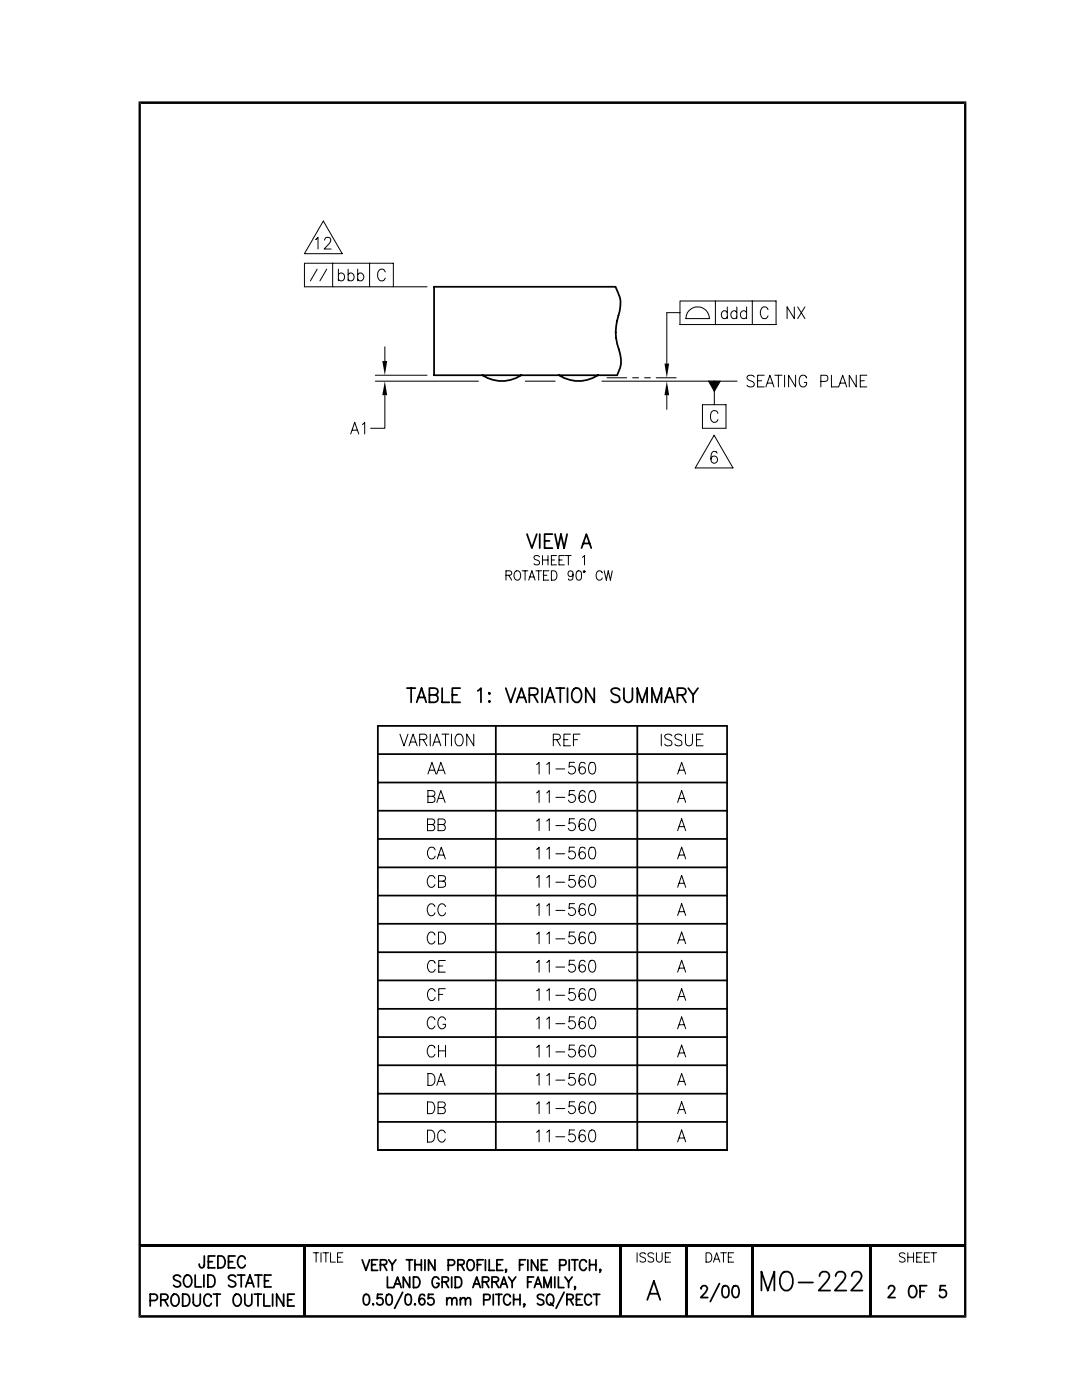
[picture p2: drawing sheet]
<svg xmlns="http://www.w3.org/2000/svg" width="216mm" height="279mm" viewBox="0 0 216 279" stroke-linecap="round" stroke-linejoin="round" font-family="sans-serif">
<g fill="none" stroke="#000" stroke-width=".35">
<path d="M86.6 57.2h36.2a6.2 6.2 0 0 1 .6 5.8 10.7 10.7 0 0 0 .3 7.7 5.3 5.3 0 0 1-.6 4.2h-36.5zM96.3 74.9a7 7 0 0 0 7.7 0M111.5 74.9a7.1 7.1 0 0 0 7.8 0M105.2 106.6l.9 2.8 1-2.8M107.7 106.6v2.8M108.7 107.9h.9M110.2 106.6h-1.5v2.8h1.5M110.7 106.6l.6 2.8 .6-2.8 .7 2.8 .6-2.8M116 109.4l1-2.8 1 2.8M116.4 108.5h1.2M81.2 137.3h1.7M82 137.3v2.9"/>
<path d="M83.5 139.2h1.2M85.7 138.7h1a.68 .68 0 0 0 .7-.7 .68 .68 0 0 0-.7-.7h-1v2.9h1a.75 .75 0 0 0 .7-.8 .75 .75 0 0 0-.7-.7M88.2 137.3v2.9h1.5M90.3 138.7h.9M91.8 137.3h-1.5v2.9h1.5M95.3 137.9l.7-.6v2.9M97.5 140l.2-.1 .1 .1-.1 .2zM97.7 138.3l.1 .1-.1 .2-.2-.2zM100.9 137.3l1 2.9 1-2.9M103.5 139.2h1.1M105.6 138.7l1.5-.1a.71 .71 0 0 0 .2-.8 .71 .71 0 0 0-.6-.5h-1.1v2.9M106.5 138.7l.8 1.5"/>
<path d="M108.2 137.3v2.9M109.1 139.2h1.3M111 137.3h1.6M111.8 137.3v2.9M113.2 137.3v2.9M114.3 137.7a.85 .85 0 0 1 .9-.4 .85 .85 0 0 1 .7 .7 1.7 1.7 0 0 1-.6 2.2 1.37 1.37 0 0 1-1.1-2.2zM118.6 137.3v2.9l-1.7-2.9v2.9M123.7 137.7a1.08 1.08 0 0 0-1.7 0 .78 .78 0 0 0 .5 .9l.7 .2a.71 .71 0 0 1 .2 1.2 1.06 1.06 0 0 1-1.4-.3M124.5 137.3v2.1a.85 .85 0 0 0 .8 .8 .85 .85 0 0 0 .9-.8v-2.1M133 139.2h1.2M135.2 138.7h1.1a.68 .68 0 0 0 .6-.7 .68 .68 0 0 0-.6-.7h-1.1v2.9M136 138.7l.9 1.5"/>
<path d="M137.3 137.3l1 1.4M138.3 138.7v1.5M139.3 137.3l-1 1.4M75.4 150.5h69.7M75.4 156.2h69.7M83.1 140.2l1-2.9 .9 2.9M98.9 144.9v84.6M103.1 140.2l1-2.9 .9 2.9M108.8 140.2l1-2.9 .9 2.9M127.2 140.2v-2.9l.9 2.9 1-2.9v2.9M127.2 144.9v84.6M130.1 140.2v-2.9l1 2.9 .9-2.9v2.9"/>
<path d="M132.6 140.2l1-2.9 1 2.9M75.4 167.4h69.7M75.4 173.1h69.7M75.4 178.7h69.7M75.4 161.8h69.7M75.4 184.4h69.7M75.4 190h69.7M75.4 195.7h69.7M75.4 201.3h69.7M75.4 207h69.7M75.4 218.3h69.7M75.4 212.6h69.7"/>
<path d="M75.4 229.5v-84.6h69.7v84.6M75.4 223.9h69.7M145.1 229.5h-69.7h69.7M30 259.5h.9a.65 .65 0 0 0 .5-.6 .65 .65 0 0 0-.5-.6h-.9v2.3M32.1 259.4h.9a.57 .57 0 0 0 .5-.6 .57 .57 0 0 0-.5-.5h-.9v2.3M32.8 259.4l.7 1.2M34.5 258.4l.2-.1a1.08 1.08 0 0 1 1 1.5 .81 .81 0 0 1-.8 .9 .81 .81 0 0 1-.8-.9 1.55 1.55 0 0 1 .4-1.4zM36 254.8a.75 .75 0 0 0-.8-.4 .75 .75 0 0 0-.6 .7l.2 .3 .8 .3a.56 .56 0 0 1 .4 .6 .56 .56 0 0 1-.5 .5h-.4l-.5-.3M36.4 258.3a1.25 1.25 0 0 1 1.4 .6 1.25 1.25 0 0 1-.2 1.4l-.5 .3h-.7zM36.8 254.8a.7 .7 0 0 1 .8-.3 .7 .7 0 0 1 .5 .6 1.17 1.17 0 0 1-.8 1.7l-.3-.1a1.51 1.51 0 0 1-.2-1.9zM38.6 258.3v1.7a.7 .7 0 0 0 .7 .7 .7 .7 0 0 0 .7-.7v-1.7M38.9 254.5v2.3h1.3"/>
<path d="M40.7 254.5v2.3M40.8 250.7v1.8a.57 .57 0 0 1-.6 .5 .66 .66 0 0 1-.4-.7M41.5 254.5a1.25 1.25 0 0 1 1.3 .6 1.25 1.25 0 0 1-.1 1.4l-.5 .3h-.7zM41.6 251.8h.8M42.2 258.9a.71 .71 0 0 0-1.1-.5 1.48 1.48 0 0 0 .2 2.2 .77 .77 0 0 0 .9-.5M42.6 258.3h1.4M42.9 250.7h-1.3v2.3h1.3M43.3 258.3v2.3M43.5 250.7h.7a1.25 1.25 0 0 1 .7 1.5 1.25 1.25 0 0 1-1.4 .8zM45.6 251.8h.8M46.9 258.4l.2-.1a1.08 1.08 0 0 1 1 1.5 .81 .81 0 0 1-.8 .9 .81 .81 0 0 1-.8-.9 1.55 1.55 0 0 1 .4-1.4zM46.9 250.7h-1.3v2.3h1.3"/>
<path d="M47 254.8a.78 .78 0 0 0-.8-.4 .78 .78 0 0 0-.6 .7l.2 .3 .8 .3a.56 .56 0 0 1 .4 .6 .56 .56 0 0 1-.5 .5h-.4l-.5-.3M47.4 254.5h1.5M48.1 254.5v2.3M48.9 258.3v1.7a.7 .7 0 0 0 .7 .7 .7 .7 0 0 0 .6-.7v-1.7M48.9 251.2a.7 .7 0 0 0-.7-.6 .7 .7 0 0 0-.7 .6 1.17 1.17 0 0 0 .9 1.8l.5-.5M49 256.8l.9-2.3 .8 2.3M49.4 256.1h.9M50.8 258.3h1.4M50.8 254.5h1.5M51.5 258.3v2.3M51.6 254.5v2.3M52.7 258.3v2.3h1.2"/>
<path d="M52.8 255.6h.8M54.1 254.5h-1.3v2.3h1.3M54.4 258.3v2.3M56.6 258.3v2.3l-1.4-2.3v2.3M57.4 259.4h.8M58.7 258.3h-1.3v2.3h1.3M72.3 251.4l.7 2.1 .7-2.1M72.7 258.4a.64 .64 0 0 1 1 .3 1.51 1.51 0 0 1-.5 1.7h-.2a1.21 1.21 0 0 1-.4-1.7zM74.2 252.4h.7M75.4 251.4h-1.2v2.1h1.2M75.9 252.4l1.1-.1 .2-.3-.1-.4-.4-.2h-.8v2.1M76.3 258.3h-.9l-.1 .9a.69 .69 0 0 1 1 0 .69 .69 0 0 1-.1 1 .69 .69 0 0 1-1-.2"/>
<path d="M76.5 252.4l.7 1.1M77.3 258.4a.64 .64 0 0 1 .9 .3 1.51 1.51 0 0 1-.5 1.7h-.1a1.21 1.21 0 0 1-.5-1.7zM77.3 254.8v2.2h1.3l.7-2.2 .8 2.2M77.6 251.4l.7 1M78.3 252.4v1.1M78.9 256.2h.9M79 251.4l-.7 1M80.3 257.9l-1.6 3.2M81.1 258.4a.64 .64 0 0 1 .9 .3 2.03 2.03 0 0 1-.2 1.6 .58 .58 0 0 1-.9-.3 2.03 2.03 0 0 1 .2-1.6zM81.1 251.4h1.2M81.7 251.4v2.1M81.7 254.8v2.2l-1.2-2.2v2.2"/>
<path d="M82.5 254.8a1.12 1.12 0 0 1 1.2 .7 1.12 1.12 0 0 1-.3 1.3l-.9 .2zM82.8 252.4h1.3M82.8 251.4v2.1M84.1 251.4v2.1M84.7 258.6a.53 .53 0 0 0-.8-.2 1.27 1.27 0 0 0 .3 2 .64 .64 0 0 0 .6-.8 .64 .64 0 0 0-.9-.4l-.3 .5M84.8 251.4v2.1M86.4 258.3h-.9l-.1 .9a.69 .69 0 0 1 1.1 0 .69 .69 0 0 1-.2 1 .69 .69 0 0 1-1-.2M86.8 251.4v2.1l-1.3-2.1v2.1M87.6 255.3a.7 .7 0 0 0-.8-.5 .7 .7 0 0 0-.6 .9 .97 .97 0 0 0 .9 1.3 .77 .77 0 0 0 .5-.9h-.5M88.2 255.8l1.1-.1a.48 .48 0 0 0 .2-.5 .48 .48 0 0 0-.5-.4h-.8v2.2M88.9 255.8l.6 1.2M89.2 259.4l.4-.4 .5 .1 .1 1.3"/>
<path d="M89.2 259v1.4M89.5 252.5h.8a.56 .56 0 0 0 .4-.5 .56 .56 0 0 0-.4-.6h-.8v2.1M90.1 254.8v2.2M90.2 259.4l.4-.4 .5 .1v1.3M90.8 254.8a1.11 1.11 0 0 1 1.3 .7 1.11 1.11 0 0 1-.4 1.3l-.9 .2zM91.4 252.4l1-.1a.48 .48 0 0 0 .2-.5 .48 .48 0 0 0-.4-.4h-.8v2.1M91.9 259.4l.4-.4 .5 .1 .1 1.3M91.9 259v1.4M92 252.4l.6 1.1M92.9 259.4l.4-.4 .5 .1 .1 1.3M93.5 251.5a.74 .74 0 0 1 1.1 .7 .97 .97 0 0 1-.9 1.3 1.38 1.38 0 0 1-.2-2zM94.4 257l.7-2.2 .7 2.2"/>
<path d="M94.7 256.2h.8M95.2 252.4h.8M96.3 255.8h.8a.49 .49 0 0 0 .4-.5 .49 .49 0 0 0-.4-.5h-.8v2.2M96.4 251.4h-1.2v2.1M96.5 259.4h.8a.56 .56 0 0 0 .5-.5 .56 .56 0 0 0-.5-.6h-.8v2.1M96.9 251.4v2.1M96.9 255.8l.6 1.2M97.6 251.4v2.1h1.1M98.2 255.8h.8a.49 .49 0 0 0 .5-.5 .49 .49 0 0 0-.5-.5h-.8v2.2M98.4 258.3v2.1M98.8 255.8l.7 1.2M98.9 258.3h1.3"/>
<path d="M99.1 252.4h.8M99.5 258.3v2.1M99.8 257l.7-2.2 .8 2.2M100.1 256.2h.9M100.3 251.4h-1.2v2.1h1.2M101 253.5v-.2v.3l-.1 .3M101.5 254.8l.7 1M101.9 258.8a.69 .69 0 0 0-.9-.5 .69 .69 0 0 0-.5 .8 .94 .94 0 0 0 .9 1.3l.5-.5M102.2 255.8v1.2M102.5 258.3v2.1M102.5 259.3h1.3M102.9 254.8l-.7 1"/>
<path d="M103.7 252.4h.7M103.8 258.3v2.1M104.9 251.4h-1.2v2.1M105.3 255.8h.7M105.3 251.4v2.1M106.5 254.8h-1.2v2.2M106.6 257l.8-2.2 .7 2.2M106.9 256.2h.9M107.3 251.4v2.1l-1.3-2.1v2.1M108 252.4h.8M108.5 258.6a.7 .7 0 0 0-.7-.3 .7 .7 0 0 0-.6 .5l.2 .3 .7 .3a.58 .58 0 0 1 .4 .7 .8 .8 0 0 1-1.3 0M108.5 257v-2.2l.8 2.2 .7-2.2v2.2"/>
<path d="M109.2 251.4h-1.2v2.1h1.2M109.4 258.4a.74 .74 0 0 1 1.1 .7 .93 .93 0 0 1-.9 1.3 1.34 1.34 0 0 1-.2-2zM110.7 254.8v2.2M111.4 254.8v2.2h1.1M111.7 252.5h.8a.56 .56 0 0 0 .5-.5 .56 .56 0 0 0-.5-.6h-.8v2.1M112.6 257.9l-1.6 3.2M112.7 254.8l.8 1M113.1 259.3l1.1-.1 .2-.3-.1-.4-.4-.2h-.8v2.1M113.5 255.8v1.2M113.6 251.4v2.1M113.7 259.3l.7 1.1M114 251.4h1.3"/>
<path d="M114.2 254.8l-.7 1M114.7 251.4v2.1M114.8 256.8l-.1 .2-.1-.2h.2l-.2 .5M115 259.3h.7M116.2 258.3h-1.2v2.1h1.2M117 251.9a.7 .7 0 0 0-.8-.5 .7 .7 0 0 0-.5 .8 .97 .97 0 0 0 .9 1.3l.4-.5M117.6 252.4h1.3M117.6 251.4v2.1M118 258.8a.69 .69 0 0 0-.8-.5 .69 .69 0 0 0-.5 .8 .93 .93 0 0 0 .9 1.3l.4-.5M118.4 258.3h1.3M118.9 251.4v2.1M119 258.3v2.1"/>
<path d="M119.8 253.4v.1l-.1-.1h.1l-.1 .5M129.2 259.4l1.3-3.7 1.2 3.7M129.7 258.2h1.6M139.9 257v.2v-.2a.65 .65 0 0 1 .8-.4l.3 .2 .1 .5-.3 .6-1 1.1h1.4M143.6 256.2l-1.9 3.6M144.4 256.7l.5-.1a1.1 1.1 0 0 1 .6 1.3l-.3 .9-.5 .2a1.1 1.1 0 0 1-.6-1.4zM146.4 256.7l.5-.1a1.34 1.34 0 0 1 .5 1.9l-.2 .3-.5 .2a1.54 1.54 0 0 1-.3-2.3zM151.9 257.6v-3.8l1.3 3.8 1.3-3.8v3.8M156.3 254a1.13 1.13 0 0 1 1.7 .7 2.23 2.23 0 0 1-.8 2.9 1.4 1.4 0 0 1-1.6-1.5 2.55 2.55 0 0 1 .7-2.1zM159.3 255.9h2.9M163.5 254.7a.91 .91 0 0 1 .7-.9h.6a.92 .92 0 0 1 .5 1.4l-1.9 2.4h2.3M166.8 254.7a.91 .91 0 0 1 .6-.9h.7a.94 .94 0 0 1 .4 1.4l-1.9 2.4h2.3"/>
<path d="M170 254.7a.88 .88 0 0 1 .6-.9h.7a.94 .94 0 0 1 .4 1.4l-1.9 2.4h2.3M177.3 257.2l.1-.4 .3-.2 .6 .1a.55 .55 0 0 1 .1 .8l-1.2 1.5h1.4M181.7 256.7a.83 .83 0 0 1 1.2 .8 .97 .97 0 0 1-.2 1.1 .97 .97 0 0 1-1 .2 1.57 1.57 0 0 1 0-2.1zM183.6 257.7h.8M184.9 256.6h-1.3v2.4M188.6 256.6h-.9l-.2 1a.78 .78 0 0 1 1.1 0 .78 .78 0 0 1 0 1.1 .78 .78 0 0 1-1.1 0v-.2M74.4 260.3h.1v.1zM82.7 260.3h.2l-.1 .1zM104.7 260.3l-.1 .1-.1-.1h.2l-.2 .5M109.9 260l.5 .6"/>
</g>
<g fill="none" stroke="#000" stroke-width=".2">
<path d="M62.9 47.8l.6-.4v2.3M63.3 53.7l-1.4 2.3M64.5 44.1l3.8 6.5h-7.6zM64.8 47.9l.2-.4a.67 .67 0 0 1 1 .3l-.3 .8-1 1.1h1.4M65.2 53.7l-1.4 2.3M66.4 52.5v4.7M67.5 54.8a.75 .75 0 0 1 1.3 .3 .75 .75 0 0 1-.9 .9l-.4-.3M67.5 53.7v2.3M69.5 54.8a.71 .71 0 0 1 1-.1 .71 .71 0 0 1 .1 1 .61 .61 0 0 1-.6 .4 .61 .61 0 0 1-.5-.4M69.5 53.7v2.3M71.4 54.8a.74 .74 0 0 1 1.1 0 .74 .74 0 0 1-.2 1.2 .59 .59 0 0 1-.9-.3M71.4 53.7v2.3"/>
<path d="M73.7 52.5v4.7M76.9 54.3a.78 .78 0 0 0-.9-.6 .78 .78 0 0 0-.6 .9 1.01 1.01 0 0 0 .1 1.1 1.01 1.01 0 0 0 1.1 .3l.3-.5M78.5 57.2v-4.7h-17.8v4.7h24.5M74.9 74.9h10.3M74.9 76.1h20.6M76.8 78.9v6.6h-2.8M76.8 69.2v2.9M104.8 76.1h6M120.1 76.1h27M121.1 75.4h4M126.2 75.4h1.2M128.6 75.4h1.2"/>
<path d="M130.9 75.4h4M133.1 78.9v2.8M135.7 60.1h19.2v4.7h-19.2zM135.7 62.4h-2.6v10.2M137.5 61.9a2.34 2.34 0 0 1 2.6-.5 2.34 2.34 0 0 1 1.5 2.2h-4.7l.3-1.2zM141.4 76.1h2.3l-1.2 2zM142.5 76.1v4.7M142.7 60.1v4.7M145.1 62.4a.71 .71 0 0 0-1-.2 .71 .71 0 0 0-.1 1 .6 .6 0 0 0 .6 .4 .6 .6 0 0 0 .5-.4M145.1 61.3v2.3M147 62.4a.71 .71 0 0 0-1-.2 .71 .71 0 0 0-.1 1 .61 .61 0 0 0 .6 .4 .61 .61 0 0 0 .5-.4M147 61.3v2.3"/>
<path d="M149 62.4a.75 .75 0 0 0-1.3 .2 .75 .75 0 0 0 .8 1l.5-.4M149 61.3v2.3M150.1 60.1v4.7M150.5 75.2a.79 .79 0 0 0-.8-.3 .79 .79 0 0 0-.6 .5l.4 .5a1.14 1.14 0 0 1 1 .6v.4a.89 .89 0 0 1-1.4 0M151.2 76h.8M152.5 74.9h-1.3v2.3h1.3M152.8 77.2l.8-2.3 .8 2.3M153.1 76.5h1M153.2 61.8v-.2a.72 .72 0 0 0-1.1-.3 1.45 1.45 0 0 0 .2 2.3l.7-.1 .2-.5M154.6 74.9h1.4M155.3 74.9v2.3M156.5 74.9v2.3"/>
<path d="M158.5 61.3v2.3l-1.4-2.3v2.3M158.7 74.9v2.3l-1.3-2.3v2.3M159.2 61.3l1.4 2.3M160.6 61.3l-1.4 2.3M161 75.4a.76 .76 0 0 0-1-.5 .76 .76 0 0 0-.5 .9 .98 .98 0 0 0 .1 1 .98 .98 0 0 0 1.1 .3l.3-.4v-.4h-.5M163.8 76.1l1.2-.1 .2-.4-.2-.6-1.2-.1v2.3M165.9 74.9v2.3h1.4l.8-2.3 .9 2.3M167.6 76.5h1M170.9 74.9v2.3l-1.4-2.3v2.3M171.7 76h.8M173 74.9h-1.3v2.3h1.3M70 86.6l.8-2.3 .8 2.3"/>
<path d="M70.3 85.9h1M72.3 84.7l.5-.4v2.3M140.2 80.8h4.7v4.7h-4.7zM142.5 86.9l3.8 6.5h-7.6zM143.1 90.4a.6 .6 0 0 0-.9-.2 2 2 0 0 0 0 2.1 .67 .67 0 0 0 .9-.2 .67 .67 0 0 0-.4-1 .67 .67 0 0 0-.8 .6M143.3 82.5a.76 .76 0 0 0-.9-.5 .76 .76 0 0 0-.6 .8 1.02 1.02 0 0 0 .9 1.5l.6-.6M101 114.8l.9-.1 .2-.2-.1-.4-.3-.2h-.7v1.9M101.5 114.8l.6 1M102.7 114.2a.63 .63 0 0 1 .8-.2 .63 .63 0 0 1 .4 .6 .78 .78 0 0 1-.1 .9 .78 .78 0 0 1-.9 .2 1.22 1.22 0 0 1-.2-1.5zM104.2 113.9h1.1M104.8 113.9v1.9M105.5 115.8l.6-1.9 .7 1.9"/>
<path d="M105.7 115.1h.9M106.9 113.9h1.2M107.5 113.9v1.9M107.7 111.1a.6 .6 0 0 0-.7-.3 .6 .6 0 0 0-.4 .5l.1 .3 .8 .3a.45 .45 0 0 1 .1 .5 .45 .45 0 0 1-.3 .3l-.6-.1-.1-.1M108.2 110.9v1.8M108.2 111.8h1.1M108.5 114.8h.6M109.3 110.9v1.8M109.5 113.9h-1v1.9h1M110 113.9a1 1 0 0 1 1.1 .6 1 1 0 0 1-.3 1.2l-.8 .1zM110 111.8h.7M111 110.9h-1v1.8h1"/>
<path d="M111.5 111.8h.7M112.6 110.9h-1.1v1.8h1.1M112.8 110.9h1.2M113.4 110.9v1.8M114.3 114.6a.51 .51 0 0 1-.5 .5 .51 .51 0 0 1-.5-.6l.1-.3a.51 .51 0 0 1 .9 0v1.2a.58 .58 0 0 1-.8 .3l-.1-.2M115.2 114a.54 .54 0 0 1 .8 .3v1.1a.52 .52 0 0 1-.5 .4 .52 .52 0 0 1-.5-.4 1.64 1.64 0 0 1 .2-1.4zM116.2 111.2l.4-.3v1.8M116.7 114v.1v-.1h-.3v.2h.3v-.1M120.2 114.3a.63 .63 0 0 0-.8-.4 .63 .63 0 0 0-.4 .7 .78 .78 0 0 0 .1 .9 .78 .78 0 0 0 .8 .2l.3-.3M120.6 113.9l.4 1.9 .4-1.9 .4 1.9 .4-1.9M79.8 146.5l.8 2.3 .8-2.3M81.6 148.8l.8-2.3 .8 2.3"/>
<path d="M81.9 148.1h1M83.7 147.6h1a.56 .56 0 0 0 .5-.4 .56 .56 0 0 0-.2-.6l-1.3-.1v2.3M84.5 147.6l.7 1.2M85.4 158.9l1.2-.1a.57 .57 0 0 0 .2-.6 .57 .57 0 0 0-.5-.4h-.9v2.3l1.2-.1a.62 .62 0 0 0 .2-.6 .62 .62 0 0 0-.5-.5M85.4 154.5l.8-2.4 .8 2.4M85.7 153.7h1M85.9 146.5v2.3M86.4 148.8l.8-2.3 .8 2.3M86.7 148.1h1M87.2 154.5l.8-2.4 .8 2.4M87.5 159.3h1M87.5 153.7h1"/>
<path d="M88.2 146.5h1.4M88.9 146.5v2.3M90.1 146.5v2.3M91.2 146.6l.6-.1a1.4 1.4 0 0 1 0 2.3 1.19 1.19 0 0 1-1-.7 1.19 1.19 0 0 1 .2-1.2zM94.5 146.5v2.3l-1.4-2.3v2.3M107.1 152.6l.5-.5v2.4M107.1 158.2l.5-.4v2.3M109.1 152.6l.5-.5v2.4M109.1 158.2l.5-.4v2.3M110.4 147.6l1.2-.1a.54 .54 0 0 0 .2-.6 .54 .54 0 0 0-.5-.4h-.9v2.3M110.9 153.5h1.8M110.9 159.1h1.8"/>
<path d="M111.1 147.6l.7 1.2M112.5 147.6h.8M113.8 146.5h-1.3v2.3h1.3M114.4 147.6h.8M114.6 152.1h-1l-.1 1a.78 .78 0 0 1 1.2 .1 .78 .78 0 0 1-.2 1.1 .78 .78 0 0 1-1.1-.2M114.6 157.8h-1l-.1 1a.77 .77 0 0 1 1.2 0 .77 .77 0 0 1-.2 1.2 .77 .77 0 0 1-1.1-.3M115.7 146.5h-1.3v2.3M116.8 152.4a.68 .68 0 0 0-1-.2 1.5 1.5 0 0 0 .3 2.3 .71 .71 0 0 0 .7-.9 .71 .71 0 0 0-1-.5l-.3 .6M116.8 158.1a.6 .6 0 0 0-1-.2 1.52 1.52 0 0 0 .3 2.2 .71 .71 0 0 0 .7-.8 .71 .71 0 0 0-1-.5l-.3 .5M117.8 152.2a.66 .66 0 0 1 .9 .4 2 2 0 0 1-.1 1.7 .66 .66 0 0 1-1-.2 1.91 1.91 0 0 1 .2-1.9zM117.8 157.9l.5-.1a1.39 1.39 0 0 1 .4 1.9l-.1 .3-.5 .1a1.54 1.54 0 0 1-.3-2.2zM132 146.5v2.3"/>
<path d="M134.1 146.9a.79 .79 0 0 0-.8-.4 .79 .79 0 0 0-.7 .6l.2 .3 .8 .3a.56 .56 0 0 1 .5 .6 .56 .56 0 0 1-.5 .5h-.8l-.2-.3M135.2 154.5l.8-2.4 .8 2.4M135.5 159.3h1M135.5 153.7h1M136.1 146.9a.76 .76 0 0 0-.8-.4 .76 .76 0 0 0-.6 .6l.2 .3 .8 .3a.56 .56 0 0 1 .4 .6 .56 .56 0 0 1-.5 .5h-.7l-.2-.3M136.8 146.5v1.7a.7 .7 0 0 0 .7 .7 .7 .7 0 0 0 .7-.7v-1.7M139 147.6h.8M140.3 146.5h-1.3v2.3h1.3M85.3 164.5h.9a.55 .55 0 0 0 .6-.5 .55 .55 0 0 0-.6-.6h-.9v2.4h.9a.62 .62 0 0 0 .6-.6 .62 .62 0 0 0-.6-.7M86.8 175.3l-.1-.2a.72 .72 0 0 0-1-.3 1.45 1.45 0 0 0 .2 2.3 .78 .78 0 0 0 .9-.6M86.8 169.6a.71 .71 0 0 0-.7-.5 .71 .71 0 0 0-.7 .5 1.06 1.06 0 0 0 0 1.3 1.06 1.06 0 0 0 1.1 .4l.3-.4M87.2 160.1l.8-2.3 .8 2.3"/>
<path d="M87.2 171.4l.9-2.3 .8 2.3M87.4 164.5h.9a.55 .55 0 0 0 .6-.5 .55 .55 0 0 0-.6-.6h-.9v2.4h.9a.62 .62 0 0 0 .6-.6 .62 .62 0 0 0-.6-.7M87.5 175.9l1.2-.2a.54 .54 0 0 0 .2-.6 .54 .54 0 0 0-.5-.3h-.9v2.3l1.2-.1a.62 .62 0 0 0 .2-.7 .62 .62 0 0 0-.5-.4M87.5 170.6h1.1M107.1 163.9l.5-.5v2.4M107.1 169.5l.5-.4v2.3M107.1 175.2l.5-.5v2.4M109.1 163.9l.5-.5v2.4M109.1 169.5l.5-.4v2.3M109.1 175.2l.5-.5v2.4M110.9 164.8h1.8M110.9 170.4h1.8"/>
<path d="M110.9 176.1h1.8M114.6 163.4h-1l-.1 1a.77 .77 0 0 1 1.2 .1 .77 .77 0 0 1-.2 1.1 .77 .77 0 0 1-1.1-.3M114.6 169.1h-1l-.1 1a.77 .77 0 0 1 1.2 0 .77 .77 0 0 1-.2 1.2 .77 .77 0 0 1-1.1-.3M114.6 174.7h-1l-.1 1a.77 .77 0 0 1 1.2 .1 .77 .77 0 0 1-.2 1.1 .77 .77 0 0 1-1.1-.3M116.8 163.7a.6 .6 0 0 0-1-.2 1.52 1.52 0 0 0 .3 2.3 .71 .71 0 0 0 .7-.9 .71 .71 0 0 0-1-.5l-.3 .6M116.8 169.4a.65 .65 0 0 0-1-.2 2.08 2.08 0 0 0 0 2.1 .69 .69 0 0 0 1-.6 .69 .69 0 0 0-1-.6l-.3 .5M116.8 175a.6 .6 0 0 0-1-.2 1.52 1.52 0 0 0 .3 2.3 .71 .71 0 0 0 .7-.9 .71 .71 0 0 0-1-.5l-.3 .6M117.8 163.5l.5-.1a1.39 1.39 0 0 1 .4 1.9l-.1 .4-.5 .1a1.54 1.54 0 0 1-.3-2.3zM117.8 169.2a.66 .66 0 0 1 .9 .3 2.1 2.1 0 0 1-.1 1.8 .71 .71 0 0 1-1-.3 1.94 1.94 0 0 1 .2-1.8zM117.8 174.8l.5-.1a1.39 1.39 0 0 1 .4 1.9l-.1 .4-.5 .1a1.54 1.54 0 0 1-.3-2.3zM135.2 160.1l.8-2.3 .8 2.3M135.2 165.8l.8-2.4 .8 2.4"/>
<path d="M135.2 171.4l.8-2.3 .8 2.3M135.2 177.1l.8-2.4 .8 2.4M135.5 170.6h1M135.5 165h1M135.5 176.3h1M86.8 180.9a.72 .72 0 0 0-1.1-.4 1.46 1.46 0 0 0 .2 2.3 .76 .76 0 0 0 .9-.6M86.8 186.6a.71 .71 0 0 0-1.1-.5 1.45 1.45 0 0 0 .2 2.3 .78 .78 0 0 0 .9-.6M86.8 192.2a.71 .71 0 0 0-.7-.5 .71 .71 0 0 0-.7 .5 1.06 1.06 0 0 0 0 1.3 1.06 1.06 0 0 0 1.1 .4l.3-.4M86.8 197.9a.71 .71 0 0 0-.7-.6 .71 .71 0 0 0-.7 .6 1.45 1.45 0 0 0 .5 1.8 .75 .75 0 0 0 .9-.6M87.5 186a1.25 1.25 0 0 1 1.4 .7 1.25 1.25 0 0 1-.4 1.6l-1 .1zM87.5 192.8h.8M87.5 198.5h.8"/>
<path d="M88.9 191.7h-1.4v2.3h1.4M88.9 197.3h-1.4v2.4M88.9 180.9a.72 .72 0 0 0-1.1-.4 1.46 1.46 0 0 0 .2 2.3 .76 .76 0 0 0 .9-.6M107.1 180.8l.5-.5v2.4M107.1 186.4l.5-.4v2.3M107.1 192.1l.5-.5v2.4M107.1 197.7l.5-.4v2.3M109.1 180.8l.5-.5v2.4M109.1 186.4l.5-.4v2.3M109.1 192.1l.5-.5v2.4M109.1 197.7l.5-.4v2.3M110.9 181.7h1.8"/>
<path d="M110.9 187.4h1.8M110.9 193h1.8M110.9 198.6h1.8M114.6 180.3h-1l-.1 1.1a.77 .77 0 0 1 1.2 0 .77 .77 0 0 1-.2 1.1 .77 .77 0 0 1-1.1-.3M114.6 186h-1l-.1 1a.77 .77 0 0 1 1.2 .1 .77 .77 0 0 1-.2 1.1 .77 .77 0 0 1-1.1-.3M114.6 191.6h-1l-.1 1.1a.77 .77 0 0 1 1.2 0 .77 .77 0 0 1-.2 1.1 .77 .77 0 0 1-1.1-.3M114.6 197.3h-1l-.1 1a.78 .78 0 0 1 1.2 0 .78 .78 0 0 1-.2 1.2 .78 .78 0 0 1-1.1-.3M116.8 180.7a.6 .6 0 0 0-1-.2 1.5 1.5 0 0 0 .3 2.2 .71 .71 0 0 0 .7-.9 .71 .71 0 0 0-1-.4l-.3 .5M116.8 186.4a.65 .65 0 0 0-1-.3 2.08 2.08 0 0 0 0 2.2 .69 .69 0 0 0 1-.7 .69 .69 0 0 0-1-.6l-.3 .6M116.8 192a.6 .6 0 0 0-1-.2 1.52 1.52 0 0 0 .3 2.2 .71 .71 0 0 0 .7-.9 .71 .71 0 0 0-1-.4l-.3 .5M116.8 197.7a.65 .65 0 0 0-1-.3 2.06 2.06 0 0 0 0 2.2 .71 .71 0 0 0 1-.7 .71 .71 0 0 0-1-.6l-.3 .6M117.8 180.5l.5-.2a1.39 1.39 0 0 1 .4 1.9l-.1 .4-.5 .1a1.54 1.54 0 0 1-.3-2.2z"/>
<path d="M117.8 186.1a.66 .66 0 0 1 .9 .3 2.07 2.07 0 0 1-.1 1.9 .71 .71 0 0 1-1-.4 1.94 1.94 0 0 1 .2-1.8zM117.8 191.8l.5-.2a1.39 1.39 0 0 1 .4 1.9l-.1 .4-.5 .1a1.54 1.54 0 0 1-.3-2.2zM117.8 197.4a.66 .66 0 0 1 .9 .3 2.1 2.1 0 0 1-.1 1.9 .71 .71 0 0 1-1-.4 1.91 1.91 0 0 1 .2-1.8zM135.2 182.7l.8-2.4 .8 2.4M135.2 188.3l.8-2.3 .8 2.3M135.2 194l.8-2.4 .8 2.4M135.2 199.6l.8-2.3 .8 2.3M135.5 181.9h1M135.5 187.6h1M135.5 193.2h1M135.5 198.9h1M85.3 219.9h.7a1.28 1.28 0 0 1 .8 1.2 1.28 1.28 0 0 1-.8 1.1h-.7z"/>
<path d="M85.4 214.2a1.25 1.25 0 0 1 1.4 .8 1.25 1.25 0 0 1-.4 1.5l-1 .1zM86.8 203.5a.71 .71 0 0 0-1.1-.4 1.45 1.45 0 0 0 .2 2.2 .78 .78 0 0 0 .9-.5M86.8 209.2l-.1-.2a.72 .72 0 0 0-1-.3 1.45 1.45 0 0 0 .2 2.2h.6l.3-.5M87.2 216.6l.8-2.4 .8 2.4M87.5 208.6v2.3M87.5 209.7h1.4M87.5 215.8h1M88.9 203.5a.71 .71 0 0 0-1.1-.4 1.45 1.45 0 0 0 .2 2.2 .76 .76 0 0 0 .9-.9h-.5M88.9 208.6v2.3M107.1 203.4l.5-.5v2.4M107.1 209l.5-.4v2.3M107.1 214.7l.5-.5v2.4"/>
<path d="M109.1 203.4l.5-.5v2.4M109.1 209l.5-.4v2.3M109.1 214.7l.5-.5v2.4M110.9 204.3h1.8M110.9 209.9h1.8M110.9 215.6h1.8M114.6 202.9h-1l-.1 1.1a.77 .77 0 0 1 1.2 0 .77 .77 0 0 1-.2 1.1 .77 .77 0 0 1-1.1-.2M114.6 208.6h-1l-.1 1a.77 .77 0 0 1 1.2 0 .77 .77 0 0 1-.2 1.2 .77 .77 0 0 1-1.1-.3M114.6 214.2h-1l-.1 1.1a.77 .77 0 0 1 1.2 0 .77 .77 0 0 1-.2 1.1 .77 .77 0 0 1-1.1-.2M114.6 219.9h-1l-.1 1a.77 .77 0 0 1 1.2 0 .77 .77 0 0 1-.2 1.2 .77 .77 0 0 1-1.1-.3M116.8 203.3a.6 .6 0 0 0-1-.2 1.52 1.52 0 0 0 .3 2.2 .71 .71 0 0 0 .7-.8 .71 .71 0 0 0-1-.5l-.3 .5M116.8 208.9a.6 .6 0 0 0-1-.2 1.52 1.52 0 0 0 .3 2.2 .7 .7 0 0 0 .8-.5 .7 .7 0 0 0-.6-.8 .7 .7 0 0 0-.8 .5"/>
<path d="M116.8 214.6a.65 .65 0 0 0-1-.3 2.08 2.08 0 0 0 0 2.2 .69 .69 0 0 0 1-.6 .69 .69 0 0 0-1-.6l-.3 .5M117.8 203.1l.5-.2a1.39 1.39 0 0 1 .4 2l-.1 .3-.5 .1a1.54 1.54 0 0 1-.3-2.2zM117.8 208.7l.5-.1a1.39 1.39 0 0 1 .4 1.9l-.1 .3-.5 .1a1.54 1.54 0 0 1-.3-2.2zM117.8 214.3a.66 .66 0 0 1 .9 .4 2.1 2.1 0 0 1-.1 1.8 .71 .71 0 0 1-1-.3 1.94 1.94 0 0 1 .2-1.9zM135.2 205.3l.8-2.4 .8 2.4M135.2 210.9l.8-2.3 .8 2.3M135.2 216.6l.8-2.4 .8 2.4M135.5 215.8h1M135.5 204.5h1M135.5 210.1h1M85.3 225.6a1.21 1.21 0 0 1 1.5 1.1 1.21 1.21 0 0 1-1.5 1.2zM87.4 221h.9a.55 .55 0 0 0 .6-.5 .55 .55 0 0 0-.6-.6h-.9v2.3h.9a.62 .62 0 0 0 .6-.6 .62 .62 0 0 0-.6-.6"/>
<path d="M88.9 226.1a.72 .72 0 0 0-1.1-.4 1.46 1.46 0 0 0 .1 2.2 .76 .76 0 0 0 1-.6M107.1 220.3l.5-.4v2.3M107.1 226l.5-.5v2.4M109.1 220.3l.5-.4v2.3M109.1 226l.5-.5v2.4M110.9 221.2h1.8M110.9 226.9h1.8M114.6 225.5h-1l-.1 1a.77 .77 0 0 1 1.2 .1 .77 .77 0 0 1-.2 1.1 .77 .77 0 0 1-1.1-.3M116.8 220.2a.6 .6 0 0 0-1-.2 1.52 1.52 0 0 0 .3 2.2 .71 .71 0 0 0 .7-.8 .71 .71 0 0 0-1-.5l-.3 .5M116.8 225.8a.6 .6 0 0 0-1-.2 1.5 1.5 0 0 0 .3 2.3 .71 .71 0 0 0 .7-.9 .71 .71 0 0 0-1-.5l-.3 .6M117.8 220l.5-.1a1.39 1.39 0 0 1 .4 1.9l-.1 .3-.5 .1a1.54 1.54 0 0 1-.3-2.2zM117.8 225.6l.5-.1a1.39 1.39 0 0 1 .4 1.9l-.1 .4-.5 .1a1.54 1.54 0 0 1-.3-2.3z"/>
<path d="M135.2 222.2l.8-2.3 .8 2.3M135.2 227.9l.8-2.4 .8 2.4M135.5 221.4h1M135.5 227.1h1M62.5 250h1.1M63.1 250v1.9M64.1 250v1.9M64.4 250h1.2M65 250v1.9M66 250v1.9h.9M67.4 250.9h.6M68.4 250h-1v1.9h1"/>
<path d="M127.1 250v1.9M128.8 250.3a.64 .64 0 0 0-.6-.3 .64 .64 0 0 0-.5 .4l.1 .3 .7 .3a.45 .45 0 0 1 .3 .5 .45 .45 0 0 1-.4 .4l-.6-.1-.1-.2M130.4 250.3a.64 .64 0 0 0-.6-.3 .64 .64 0 0 0-.5 .4l.2 .3 .6 .3a.45 .45 0 0 1 .3 .5 .45 .45 0 0 1-.4 .4l-.5-.1-.2-.2M131 250v1.4a.58 .58 0 0 0 .6 .5 .58 .58 0 0 0 .5-.5v-1.4M132.8 250.9h.6M133.8 250h-1v1.9h1M140.9 250a.98 .98 0 0 1 1.1 .7 .98 .98 0 0 1-.5 1.2h-.6zM142.4 251.9l.6-1.9 .6 1.9M142.6 251.3h.8M143.8 250h1.1M144.4 250v1.9M145.3 250.9h.7"/>
<path d="M146.4 250h-1.1v1.9h1.1M180.6 250.3a.64 .64 0 0 0-.6-.3 .64 .64 0 0 0-.5 .4l.1 .3 .7 .3a.45 .45 0 0 1 .3 .5 .45 .45 0 0 1-.4 .4l-.6-.1-.1-.2M181.1 250v1.9M181.1 250.9h1.2M182.3 250v1.9M182.9 250.9h.7M184 250h-1.1v1.9h1.1M184.4 250.9h.7M185.5 250h-1.1v1.9h1.1M185.8 250h1.1M186.3 250v1.9"/>
</g>
<g fill="#000">
<path d="M27.6 20.2h165.2l-.4 .5h-164.3zM192.8 20.2v242.8l-.4-.5v-241.8zM76.3 72.1h1l-.5 2.8zM76.8 76.1l.5 2.8h-1zM133.1 76.1l.4 2.8h-.9zM132.6 72.6h.9l-.4 2.8zM141.4 76.1h2.3l-1.2 2zM27.9 248.4h164.7v.4h-164.7zM60.6 248.6h.4v14.1h-.4zM123.7 248.6h.4v14.1h-.4zM136.8 248.6h.5v14.1h-.5zM150 248.6h.5v14.1h-.5z"/>
<path d="M173.5 248.6h.5v14.1h-.5zM27.6 20.2l.5 .5v241.8l-.5 .5zM28.1 262.5h164.3l.4 .5h-165.2z"/>
</g>
</svg>
